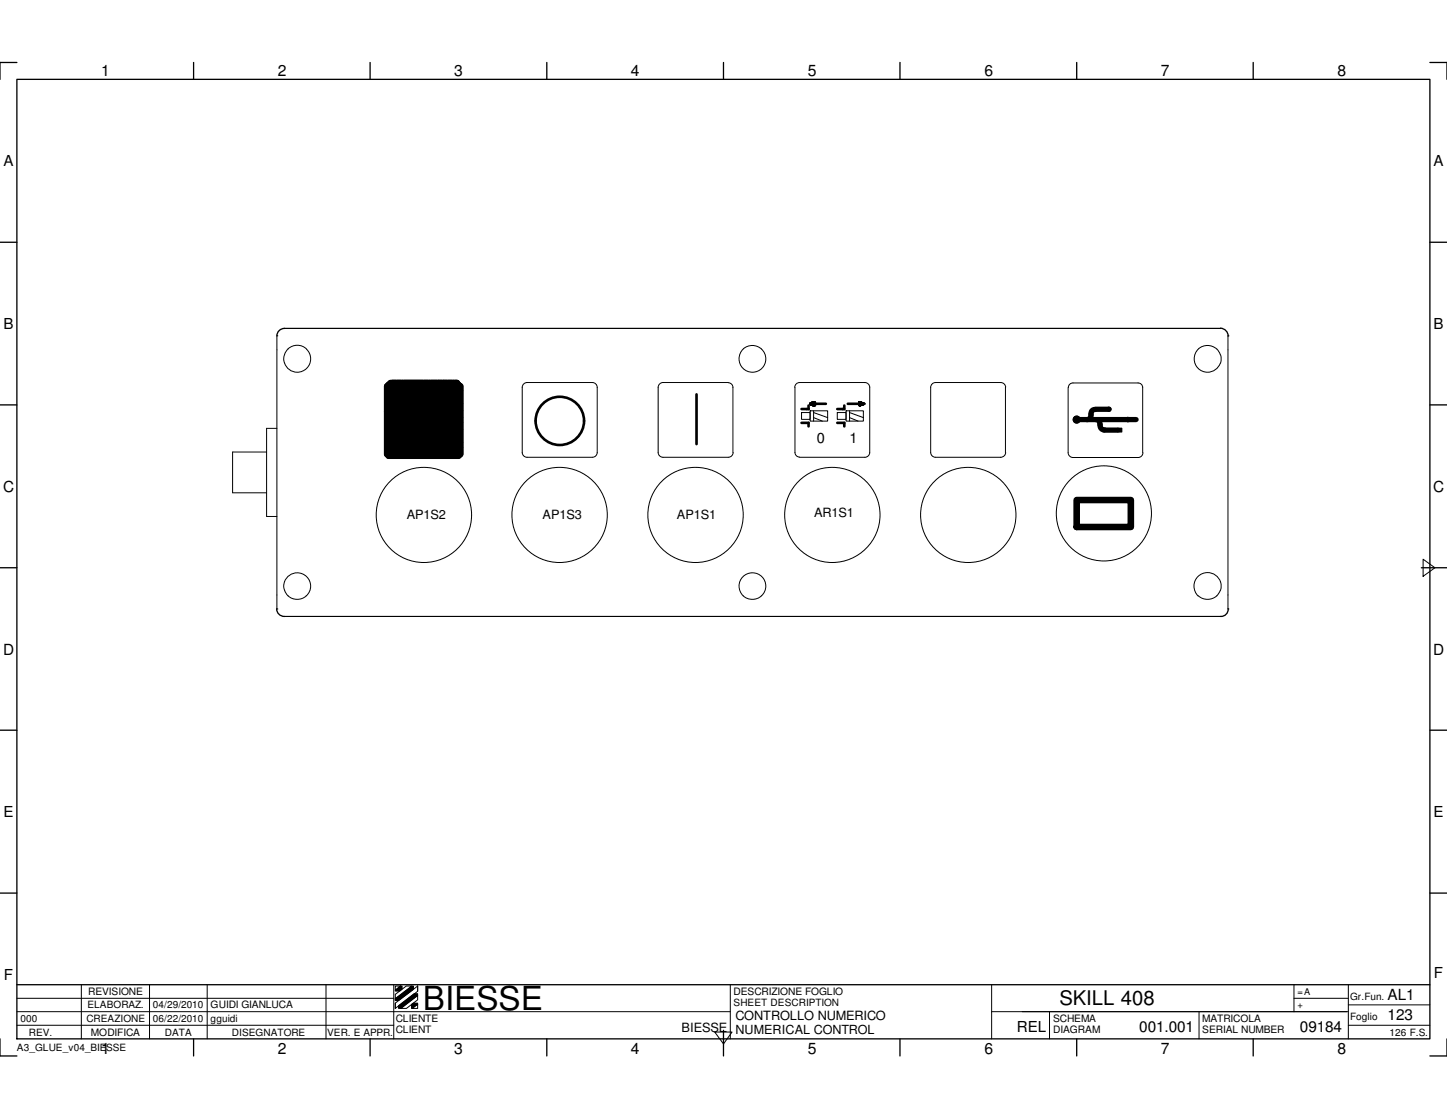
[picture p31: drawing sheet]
<svg xmlns="http://www.w3.org/2000/svg" width="279mm" height="216mm" viewBox="0 0 279 216" stroke-linecap="round" stroke-linejoin="round" font-family="sans-serif">
<defs><g id="words">
<text font-size="6.4" x="81.7" y="195.1">BIESSE</text>
<text font-size="3.9" x="204.6" y="194.1">SKILL 408</text>
<g font-size="3">
<text x="19.5" y="14.7">1</text>
<text x="53.6" y="14.7">2</text>
<text x="87.7" y="14.7">3</text>
<text x="121.8" y="14.7">4</text>
<text x="156" y="14.7">5</text>
<text x="190.1" y="14.7">6</text>
<text x="224.2" y="14.7">7</text>
<text x="258.2" y="14.7">8</text>
<text x=".6" y="95">C</text>
<text x="276.7" y="95">C</text>
<text x=".6" y="126.4">D</text>
<text x="276.7" y="126.4">D</text>
<text x="267.9" y="197">123</text>
<text x="267.9" y="193.1">AL1</text>
<text x="19.5" y="203.5">1</text>
<text x="53.6" y="203.5">2</text>
<text x="87.7" y="203.5">3</text>
<text x="121.8" y="203.5">4</text>
<text x="156" y="203.5">5</text>
<text x="190.1" y="203.5">6</text>
<text x="220" y="199.3">001.001</text>
<text x="224.2" y="203.5">7</text>
<text x="251" y="199.3">09184</text>
<text x="258.2" y="203.5">8</text>
</g>
<g font-size="2.9">
<text x=".7" y="32.1">A</text>
<text x="276.8" y="32.1">A</text>
<text x=".7" y="63.5">B</text>
<text x="276.8" y="63.5">B</text>
<text x=".7" y="157.9">E</text>
<text x="276.8" y="157.9">E</text>
<text x=".8" y="189.2">F</text>
<text x="276.9" y="188.9">F</text>
<text x="196.3" y="199.3">REL</text>
</g>
<g font-size="2.8">
<text x="157.7" y="85.6">0</text>
<text x="164" y="85.6">1</text>
</g>
<g font-size="2.5">
<text x="78.5" y="100.2">AP1S2</text>
<text x="104.8" y="100.2">AP1S3</text>
<text x="130.7" y="100.2">AP1S1</text>
<text x="157.2" y="99.8">AR1S1</text>
<text x="142" y="197">CONTROLLO NUMERICO</text>
<text x="131.6" y="199.3">BIESSE</text>
</g>
<text font-size="2.4" x="142" y="199.8">NUMERICAL CONTROL</text>
<g font-size="2">
<text x="17" y="192.1">REVISIONE</text>
<text x="40.6" y="194.7">GUIDI GIANLUCA</text>
<text x="76.4" y="197.4">CLIENTE</text>
<text x="141.6" y="192.1">DESCRIZIONE FOGLIO</text>
<text x="203.3" y="197.4">SCHEMA</text>
<text x="232.2" y="197.4">MATRICOLA</text>
<text x="17.6" y="200">MODIFICA</text>
<text x="76.4" y="199.6">CLIENT</text>
<text x="203.3" y="199.6">DIAGRAM</text>
<text x="232.2" y="199.6">SERIAL NUMBER</text>
</g>
<g font-size="1.9">
<text x="3.9" y="197.4">000</text>
<text x="16.7" y="197.4">CREAZIONE</text>
<text x="16.9" y="194.7">ELABORAZ.</text>
<text x="29.5" y="194.7">04/29/2010</text>
<text x="29.5" y="197.4">06/22/2010</text>
<text x="40.6" y="197.4">gguidi</text>
<text x="141.6" y="194.4">SHEET DESCRIPTION</text>
<text x="260.7" y="197">Foglio</text>
<text x="260.7" y="193.1">Gr.Fun.</text>
<text x="3.3" y="202.9">A3_GLUE_v04_BIESSE</text>
<text x="5.6" y="200">REV.</text>
<text x="31.8" y="200">DATA</text>
<text x="44.8" y="200">DISEGNATORE</text>
<text x="63.2" y="200">VER. E APPR.</text>
<text x="268.3" y="200">126 F.S.</text>
</g>
<g font-size="1.8">
<text x="250.5" y="192.1">=A</text>
<text x="250.5" y="194.7">+</text>
</g>
</g></defs>
<g fill="none" stroke="#000" stroke-width=".25">
<path d="M3.3 15.3h272.8v185.3h-272.8zM3.3 12.1h-3.3v3.2M37.4 12.1v3.2M71.5 12.1v3.2M105.6 12.1v3.2M139.7 12.1v3.2M173.8 12.1v3.2M207.9 12.1v3.2M242 12.1v3.2M276.1 12.1h3.3v3.2M0 46.8h3.3M276.1 46.8h3.3"/>
<path d="M0 78.2h3.3M54.9 63.4a1.47 1.47 0 0 0-1.4 1.5M235.7 63.4a1.57 1.57 0 0 1 1.5 1.5M276.1 78.2h3.3M0 109.6h3.3M53.4 117.6a1.46 1.46 0 0 0 1.5 1.4M237.2 117.6a1.39 1.39 0 0 1-1.5 1.4M274.4 109.6h5M0 141h3.3M276.1 141h3.3M0 172.5h3.3M276.1 172.5h3.3"/>
<path d="M3.3 190.2h272.8M139.7 199v4.9M0 200.6v3.3h3.3M37.4 200.6v3.3M71.5 200.6v3.3M105.6 200.6v3.3M173.8 200.6v3.3M207.9 200.6v3.3M242 200.6v3.3M279.4 200.6v3.3h-3.3"/>
</g>
<g fill="none" stroke="#000" stroke-width=".19">
<path d="M53.5 64.9h.1M53.5 64.9v52.7M54.9 63.4h180.8M55.6 67.4a2.61 2.61 0 0 1 3.6 0M55.7 67.4a2.59 2.59 0 0 0-.2 3.7 2.59 2.59 0 0 0 3.7 0 2.59 2.59 0 0 0 0-3.7M74.9 74.1l.6-.2h12.6a.94 .94 0 0 1 1 .9v12.6a.94 .94 0 0 1-1 .9h-12.6a.94 .94 0 0 1-.9-.9v-12.6zM101.1 74.1l.7-.2h12.6a.94 .94 0 0 1 .9 .9v12.6a.94 .94 0 0 1-.9 .9h-12.6a.94 .94 0 0 1-1-.9v-12.6zM140.6 73.9h-12.6a.94 .94 0 0 0-.9 .9v12.6a.94 .94 0 0 0 .9 .9h12.6a.94 .94 0 0 0 1-.9M140.6 73.9a.89 .89 0 0 1 .9 .9v12.6M153.5 74.8a.94 .94 0 0 1 .9-.9h12.6a.94 .94 0 0 1 .9 .9v12.6a.94 .94 0 0 1-.9 .9h-12.6M153.5 74.8v12.6a.89 .89 0 0 0 .9 .9M154.8 79.7h1.6v1.3h-1.6z"/>
<path d="M156.4 79.3h3.4v2h-3.4zM157.1 79.3v2M157.1 79.7l2.7 .9M161.7 79.7h1.7v1.3h-1.7zM163.4 79.3h3.3v2h-3.3zM164 79.3v2M164 79.7l2.7 .9M194.1 74.8v12.6M194.2 74.8a.95 .95 0 0 0-1-.9h-12.6a.94 .94 0 0 0-.9 .9v12.6a.94 .94 0 0 0 .9 .9h12.6a.95 .95 0 0 0 1-.9M235.6 68.5a2.6 2.6 0 0 0-4-1.3 2.6 2.6 0 0 0 0 4.2 2.6 2.6 0 0 0 4-1.3M235.7 68.5l.1 .8-.1 .8M237.1 64.9h.1"/>
<path d="M237.1 64.9v52.7M51.5 87.3h-6.6v7.9h6.6M53.5 82.7h-2v17h2M157.1 80.6l1.7 .7M164 80.6l1.7 .7M215.8 82.7h.8v.7h-.8zM217.7 80.6l1.7 .4-1.7 .5zM220.6 87.4v-12.6a.87 .87 0 0 0-.8-.8h-12.6a.87 .87 0 0 0-.9 .8l-.1 12.6a.94 .94 0 0 0 1 .9h12.6a.91 .91 0 0 0 .9-.9M53.5 117.6h.1M54.9 119h180.8M235.6 114a2.63 2.63 0 0 1-3.9 1.4 2.63 2.63 0 0 1-.4-4.2 2.63 2.63 0 0 1 4.1 .7l.4 1-.1 1.1M237.1 117.6h.1"/>
<path d="M274.8 108l2.3 1.6-2.3 1.7zM3.3 195.4h137.7M3.3 198h72.7M3.3 192.8h72.7M15.7 190.2v10.4M28.9 190.2v10.4M40 190.2v10.4M62.9 190.2v10.4M76 190.2v10.4M76.3 192.9l3.2-2.5h.3v.7l-2.8 2.1h-.7zM76.3 191.2l1-.8h.3v.6l-.4 .4h-.9zM76.3 193.7l4.3-3.3v1l-4.3 3.3z"/>
<path d="M76.3 192l2.1-1.6h1.1l-3.2 2.5zM76.3 190.4h1l-1 .8zM76.3 192.9v.4M76.3 193.7v1M77 194.2l3-2.3h.6v.3l-3.2 2.5h-.4zM77.4 194.7l3.2-2.5v.9l-2.1 1.6zM79.5 194l.3-.3h.8v.2l-1 .8h-.1zM79.6 194.7l1-.8v.8zM80.6 190.4v1M138 199.3h3.4l-1.7 2.3zM141 190.2v10.4M191.5 195.4h68.8"/>
<path d="M191.5 190.2v10.4M202.6 195.4v5.2M231.5 195.4v5.2M249.9 192.8h10.4M249.9 190.2v5.2M260.3 190.2v10.4M260.3 198h15.8M260.3 194.1h15.8"/>
<circle cx="145.3" cy="69.3" r="2.59"/>
<circle cx="214.1" cy="79" r=".42"/>
<circle cx="81.9" cy="99.4" r="9.2"/>
<circle cx="108.1" cy="99.4" r="9.2"/>
<circle cx="134.3" cy="99.4" r="9.2"/>
<circle cx="160.7" cy="99.4" r="9.2"/>
<circle cx="187" cy="99.4" r="9.2"/>
<circle cx="207.9" cy="81" r=".68"/>
<circle cx="213.1" cy="99.1" r="9.2"/>
<circle cx="57.4" cy="113.2" r="2.59"/>
<circle cx="145.3" cy="113.2" r="2.57"/>
</g>
<g fill="#000">
<path d="M217.7 80.6l1.7 .4-1.7 .5z"/>
<path d="M215.8 82.7h.8v.7h-.8z" fill-rule="evenodd"/>
<path d="M76.3 191.2l1-.8h.3v.6l-.4 .4h-.9z" fill-rule="evenodd"/>
<path d="M77 194.2l3-2.3h.6v.3l-3.2 2.5h-.4z" fill-rule="evenodd"/>
<path d="M76.3 192.9l3.2-2.5h.3v.7l-2.8 2.1h-.7z" fill-rule="evenodd"/>
<path d="M79.5 194l.3-.3h.8v.2l-1 .8h-.1z" fill-rule="evenodd"/>
<circle cx="214.1" cy="79" r=".42"/>
<circle cx="207.9" cy="81" r=".68"/>
</g>
<g fill="none" stroke="#000" stroke-width="1.3">
<path d="M74.8 74.6h14.1v13.1h-14.1zM74.8 74.9h14.1M74.8 75.3h14.1M74.8 75.6h14.1M74.8 75.9h14.1M74.8 76.2h14.1M74.8 76.6h14.1M74.8 76.9h14.1M74.8 77.2h14.1M74.8 77.6h14.1M74.8 77.9h14.1M74.8 78.2h14.1"/>
<path d="M74.8 78.5h14.1M74.8 78.9h14.1M74.8 79.2h14.1M74.8 79.5h14.1M74.8 79.8h14.1M75.1 74.3h13.4v13.7h-13.4zM75.4 74v14M76 74v14M76.4 74v14M76.7 74v14M77 74v14M77.3 74v14"/>
<path d="M77.7 74v14M78 74v14M78.4 74v14M78.7 74v14M79 74v14M79.3 74v14M79.7 74v14M80 74v14M80.3 74v14M80.6 74v14M80.9 74v14M81.3 74v14"/>
<path d="M81.6 74v14M82 74v14M82.3 74v14M82.6 74v14M83 74v14M83.3 74v14M83.6 74v14M83.9 74v14M84.3 74v14M84.6 74v14M84.9 74v14M85.3 74v14"/>
<path d="M85.6 74v14M85.9 74v14M86.2 74v14M86.6 74v14M86.9 74v14M87.2 74v14M87.5 74v14M87.9 74v14M74.8 80.2h14.1M74.8 80.5h14.1M74.8 80.8h14.1M74.8 81.2h14.1"/>
<path d="M74.8 81.5h14.1M74.8 81.8h14.1M74.8 82.1h14.1M74.8 82.5h14.1M74.8 82.8h14.1M74.8 83.1h14.1M74.8 83.4h14.1M74.8 83.8h14.1M74.8 84.1h14.1M74.8 84.4h14.1M74.8 84.8h14.1M74.8 85.1h14.1"/>
<path d="M74.8 85.4h14.1M74.8 85.7h14.1M74.8 86.1h14.1M74.8 86.4h14.1M74.8 86.7h14.1M74.8 87h14.1M74.8 87.4h14.1M75.7 88v-14h12.5v14M207.9 96.6h10.5v5.2h-10.5z"/>
</g>
<g fill="none" stroke="#000" stroke-width=".51">
<path d="M134.5 76.2v9.6M156.1 78.3v.7h-1.3M156.5 78l.6-.3v.5zM156.5 77.9h.1M156.5 78l.2-.1 .2 .2M156.6 77.9l-.1 .1M156.6 77.9l.2 .2M156.6 77.9l.4 .3M156.7 77.9l.4 .3M156.8 77.9l-.2 .1M156.8 78h.1M156.8 77.9l.3 .3"/>
<path d="M156.8 77.9l.3 .2v.1M156.8 77.8l-.2 .3 .3-.3 .2 .3zM156.8 78l.2 .1M156.9 77.8l.2 .3M156.9 77.9l.2 .2M157 77.8l.1 .1M157.1 77.7l-.4 .4 .2-.3M157.1 77.8l-.4 .3M157.1 78h2.4M157.1 77.7l-.4 .4M157.1 77.7l-.3 .4M157.1 77.7v.1"/>
<path d="M157.1 77.8l-.3 .3-.2-.2M157.1 78l-.1-.2-.3 .3M157.1 77.8l-.3 .3M157.1 77.9l-.2 .2M157.1 77.9l-.2 .2 .2-.1M157.1 78l-.1 .2M157.1 78l-.2-.2 .2 .3M157.1 78.1l-.1 .1M163 78.3v.7h-1.3M163.7 78h2.3M166 77.7l.7 .3-.7 .2zM166 77.7l.4 .4"/>
<path d="M166 77.7h.1M166 77.8l.4 .3M166 77.8l.3 .3M166 77.9l.2-.1 .3 .3M166 77.9l.3 .2M166 77.9l.2 .2M166 78l.2-.2 .3 .3M166 78l.2 .2 .3-.3-.4 .3M166 78l.2-.2-.2 .3M166 78.1l.1 .1M166 78.2h.1M166 77.7v.1"/>
<path d="M166 77.7l.4 .4 .2-.2M166.1 77.7l.4 .4M166.3 77.8l-.3 .3M166.3 77.8l-.3 .3 .1 .1M166.3 77.8l.2 .3M166.3 77.9l-.3 .2 .1 .1M166.3 77.9l-.3 .3M166.3 77.9l.2 .2M166.3 77.9l.2 .1M166.4 77.9l.2 .1M166.5 78.1l-.4-.3-.1 .1 .3 .2M166.5 77.9l-.3 .2-.2-.1"/>
<path d="M166.5 77.9l-.3 .3-.2-.1M166.5 77.9l-.2 .2M166.5 77.9l.1 .1M166.5 77.9l.2 .1M166.5 78l-.1-.1-.4 .3M166.6 78l-.2-.1-.3 .3M166.6 77.9l-.2 .2M166.6 77.9l-.1 .2M166.6 77.9v.1M166.6 78h.1M166.6 77.9l-.1 .1M166.6 77.9l.1 .1"/>
<path d="M154.8 81.7h1.3v.6M161.7 81.7h1.3v.6"/>
<circle cx="108.1" cy="81.3" r="4.7"/>
</g>
<g fill="#000">
<circle cx="156.5" cy="78" r=".25"/>
<circle cx="156.8" cy="78" r=".25"/>
<circle cx="157.1" cy="78.2" r=".25"/>
<circle cx="157.1" cy="77.7" r=".25"/>
<circle cx="166" cy="78.2" r=".25"/>
<circle cx="166" cy="77.7" r=".25"/>
<circle cx="166.7" cy="78" r=".25"/>
</g>
<path d="M210.6 79.9a.84 .84 0 0 1-.8 1.1M211.5 79.1a.7 .7 0 0 0-.8 .8M211.5 79h2.6M207.9 81h11.5M211.5 81a.88 .88 0 0 1 .9 1.1M212.4 82.2a.77 .77 0 0 0 .9 .8M213.2 83.1h2.6" fill="none" stroke="#000" stroke-width="1"/>
<use href="#words"/>
</svg>
